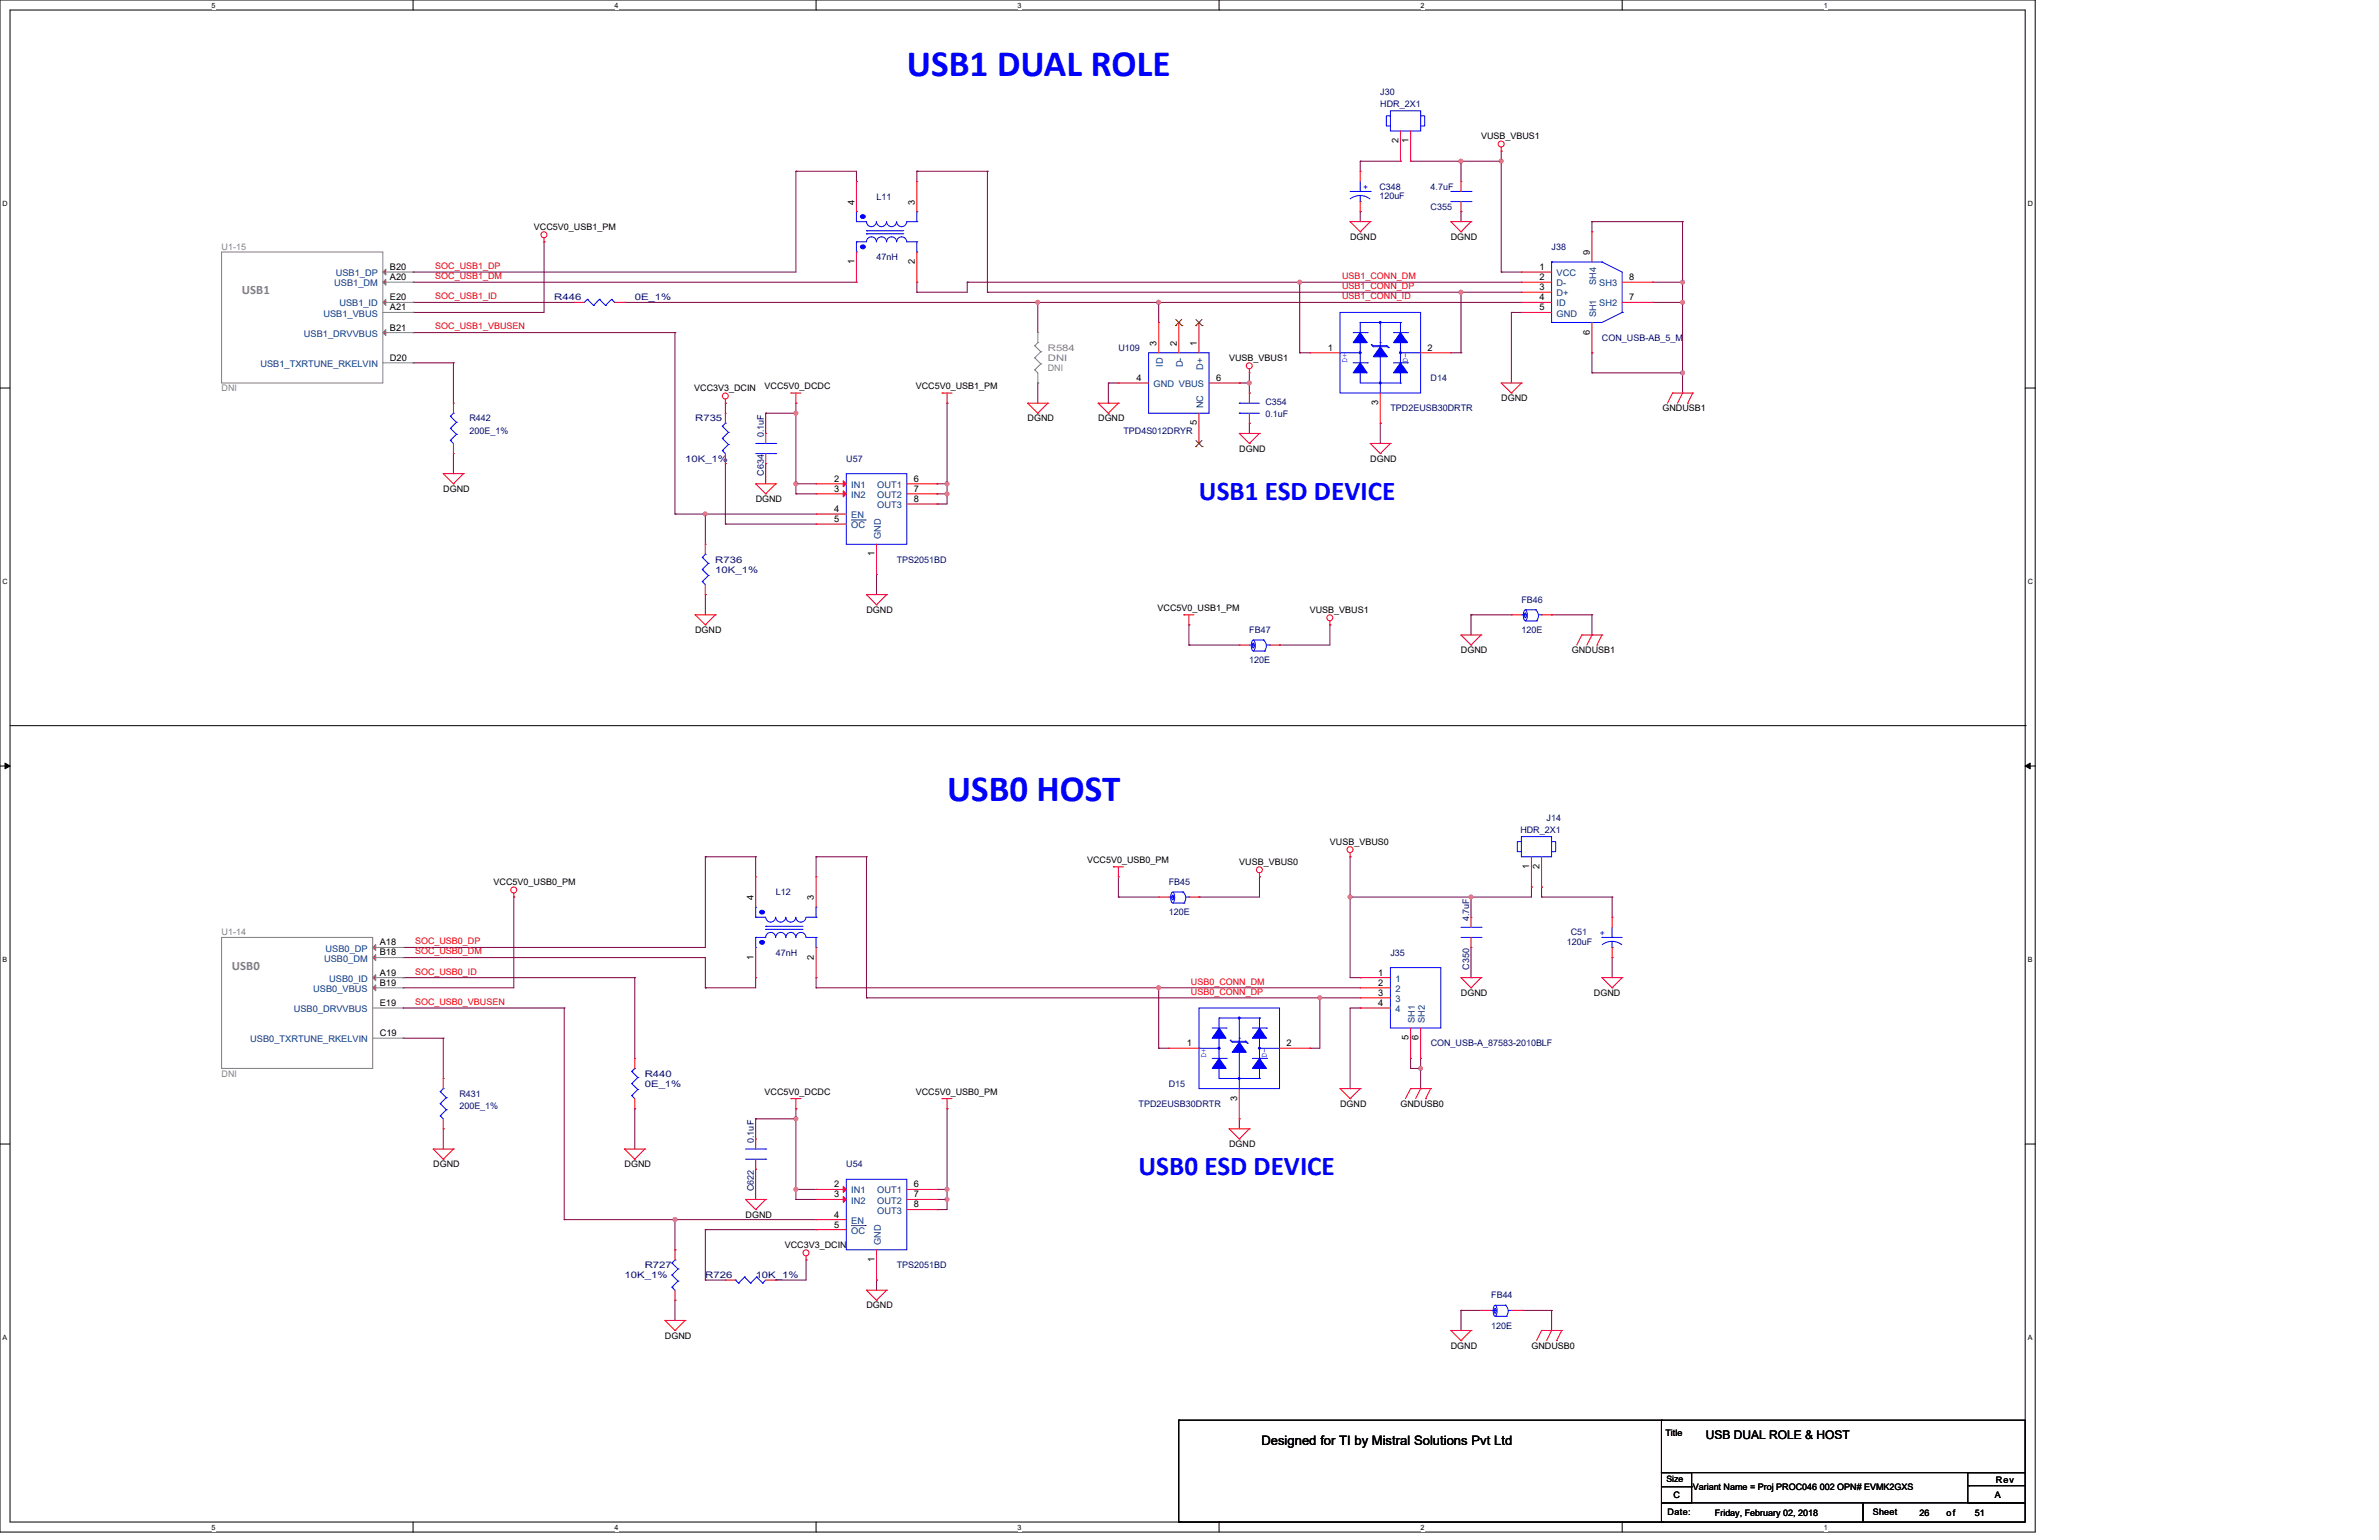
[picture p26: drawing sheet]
<svg xmlns="http://www.w3.org/2000/svg" width="432mm" height="279mm" viewBox="0 0 432 279" stroke-linecap="round" stroke-linejoin="round" font-family="sans-serif">
<defs><g id="words">
<text font-size="6.8" fill="#00f" x="164.6" y="13.7">USB1 DUAL ROLE</text>
<text font-size="6.7" fill="#00f" x="171.9" y="145.4">USB0 HOST</text>
<g font-size="4.9" fill="#00f">
<text x="217.6" y="90.6">USB1 ESD DEVICE</text>
<text x="206.7" y="213.2">USB0 ESD DEVICE</text>
</g>
<text font-size="2.4" x="229" y="262.2">Designed for TI by Mistral Solutions Pvt Ltd</text>
<g font-size="2.3" fill="#808080">
<text x="43.9" y="53.4">USB1</text>
<text x="42.1" y="175.9">USB0</text>
</g>
<text font-size="2.2" x="309.6" y="261.1">USB DUAL ROLE &amp; HOST</text>
<g font-size="1.7">
<text x="253.8" y="26" transform="rotate(-90 253.8 26)">2</text>
<text x="255.7" y="26" transform="rotate(-90 255.7 26)">1</text>
<text x="155.1" y="37.1" transform="rotate(-90 155.1 37.1)">4</text>
<text x="166" y="37.1" transform="rotate(-90 166 37.1)">3</text>
<text x="155.1" y="47.9" transform="rotate(-90 155.1 47.9)">1</text>
<text x="166" y="47.9" transform="rotate(-90 166 47.9)">2</text>
<text x="288.6" y="46.3" transform="rotate(-90 288.6 46.3)">9</text>
<text x="70.8" y="49">B20</text>
<text x="70.8" y="50.8">A20</text>
<text x="279.4" y="49">1</text>
<text x="279.4" y="52.6">3</text>
<text x="279.4" y="50.8">2</text>
<text x="295.7" y="50.8">8</text>
<text x="70.8" y="54.5">E20</text>
<text x="70.8" y="60">B21</text>
<text x="70.8" y="56.3">A21</text>
<text x="279.4" y="54.5">4</text>
<text x="279.4" y="56.3">5</text>
<text x="295.7" y="54.5">7</text>
<text x="70.8" y="65.4">D20</text>
<text x="209.9" y="62.7" transform="rotate(-90 209.9 62.7)">3</text>
<text x="213.6" y="62.7" transform="rotate(-90 213.6 62.7)">2</text>
<text x="217.2" y="62.7" transform="rotate(-90 217.2 62.7)">1</text>
<text x="241" y="63.6">1</text>
<text x="259.1" y="63.6">2</text>
<text x="288.6" y="60.7" transform="rotate(-90 288.6 60.7)">6</text>
<text x="206.3" y="69.1">4</text>
<text x="220.7" y="69.1">6</text>
<text x="217.2" y="77.2" transform="rotate(-90 217.2 77.2)">5</text>
<text x="250.1" y="73.5" transform="rotate(-90 250.1 73.5)">3</text>
<text x="151.4" y="87.4">2</text>
<text x="151.4" y="89.2">3</text>
<text x="165.9" y="87.4">6</text>
<text x="165.9" y="89.2">7</text>
<text x="151.4" y="92.9">4</text>
<text x="151.4" y="94.7">5</text>
<text x="165.9" y="91.1">8</text>
<text x="158.7" y="100.9" transform="rotate(-90 158.7 100.9)">1</text>
<text x="277.6" y="157.6" transform="rotate(-90 277.6 157.6)">1</text>
<text x="279.4" y="157.6" transform="rotate(-90 279.4 157.6)">2</text>
<text x="136.8" y="163.3" transform="rotate(-90 136.8 163.3)">4</text>
<text x="147.7" y="163.3" transform="rotate(-90 147.7 163.3)">3</text>
<text x="68.9" y="171.5">A18</text>
<text x="68.9" y="173.4">B18</text>
<text x="68.9" y="178.8">B19</text>
<text x="68.9" y="177">A19</text>
<text x="136.8" y="174.1" transform="rotate(-90 136.8 174.1)">1</text>
<text x="147.7" y="174.1" transform="rotate(-90 147.7 174.1)">2</text>
<text x="250.2" y="177">1</text>
<text x="250.2" y="178.8">2</text>
<text x="68.9" y="182.5">E19</text>
<text x="250.2" y="180.7">3</text>
<text x="250.2" y="182.5">4</text>
<text x="68.9" y="188">C19</text>
<text x="215.4" y="189.8">1</text>
<text x="233.5" y="189.8">2</text>
<text x="255.7" y="188.7" transform="rotate(-90 255.7 188.7)">5</text>
<text x="257.5" y="188.7" transform="rotate(-90 257.5 188.7)">6</text>
<text x="224.6" y="199.7" transform="rotate(-90 224.6 199.7)">3</text>
<text x="151.4" y="215.4">2</text>
<text x="165.9" y="215.4">6</text>
<text x="151.4" y="217.2">3</text>
<text x="151.4" y="220.9">4</text>
<text x="165.9" y="217.2">7</text>
<text x="165.9" y="219.1">8</text>
<text x="151.4" y="222.7">5</text>
<text x="158.7" y="229" transform="rotate(-90 158.7 229)">1</text>
</g>
<g font-size="1.7" fill="#004080">
<text x="60.7" y="51.9">USB1_DM</text>
<text x="60.9" y="50.1">USB1_DP</text>
<text x="282.5" y="50.1">VCC</text>
<text x="282.5" y="53.8">D+</text>
<text x="282.5" y="51.9">D-</text>
<text x="289.7" y="51.7" transform="rotate(-90 289.7 51.7)">SH4</text>
<text x="290.3" y="51.9">SH3</text>
<text x="58.7" y="57.4">USB1_VBUS</text>
<text x="61.6" y="55.6">USB1_ID</text>
<text x="282.5" y="55.6">ID</text>
<text x="282.5" y="57.4">GND</text>
<text x="289.7" y="57.6" transform="rotate(-90 289.7 57.6)">SH1</text>
<text x="290.3" y="55.6">SH2</text>
<text x="55.2" y="61.1">USB1_DRVVBUS</text>
<text x="47.3" y="66.6">USB1_TXRTUNE_RKELVIN</text>
<text x="209.4" y="70.2">GND VBUS</text>
<text x="211.1" y="66.6" transform="rotate(-90 211.1 66.6)">ID</text>
<text x="214.7" y="66.7" transform="rotate(-90 214.7 66.7)">D-</text>
<text x="218.4" y="67.1" transform="rotate(-90 218.4 67.1)">D+</text>
<text x="218.4" y="74.1" transform="rotate(-90 218.4 74.1)">NC</text>
<text x="154.5" y="88.5">IN1</text>
<text x="159.2" y="88.5">OUT1</text>
<text x="154.5" y="90.3">IN2</text>
<text x="154.5" y="94">EN</text>
<text x="154.5" y="95.8">OC</text>
<text x="159.2" y="90.3">OUT2</text>
<text x="159.2" y="92.2">OUT3</text>
<text x="159.9" y="97.8" transform="rotate(-90 159.9 97.8)">GND</text>
<text x="59.1" y="172.6">USB0_DP</text>
<text x="56.9" y="180">USB0_VBUS</text>
<text x="58.8" y="174.5">USB0_DM</text>
<text x="59.8" y="178.1">USB0_ID</text>
<text x="253.3" y="178.1">1</text>
<text x="253.3" y="180">2</text>
<text x="53.3" y="183.6">USB0_DRVVBUS</text>
<text x="253.3" y="181.8">3</text>
<text x="253.3" y="183.6">4</text>
<text x="256.8" y="185.6" transform="rotate(-90 256.8 185.6)">SH1</text>
<text x="258.6" y="185.6" transform="rotate(-90 258.6 185.6)">SH2</text>
<text x="45.4" y="189.1">USB0_TXRTUNE_RKELVIN</text>
<text x="154.5" y="216.5">IN1</text>
<text x="154.5" y="218.4">IN2</text>
<text x="159.2" y="216.5">OUT1</text>
<text x="159.2" y="218.4">OUT2</text>
<text x="159.2" y="220.2">OUT3</text>
<text x="154.5" y="222">EN</text>
<text x="154.5" y="223.8">OC</text>
<text x="159.9" y="225.8" transform="rotate(-90 159.9 225.8)">GND</text>
</g>
<g font-size="1.6" fill="#000080">
<text x="250.5" y="17.2">J30</text>
<text x="250.5" y="19.4">HDR_2X1</text>
<text x="250.4" y="34.4">C348</text>
<text x="259.7" y="34.4">4.7uF</text>
<text x="159.1" y="36.2">L11</text>
<text x="250.4" y="36">120uF</text>
<text x="259.7" y="38.1">C355</text>
<text x="159.1" y="47.2">47nH</text>
<text x="281.6" y="45.4">J38</text>
<text x="100.6" y="54.5">R446</text>
<text x="115.2" y="54.5">0E_1%</text>
<text x="203" y="63.6">U109</text>
<text x="290.8" y="61.8">CON_USB-AB_5_M</text>
<text x="259.7" y="69.1">D14</text>
<text x="85.2" y="76.5">R442</text>
<text x="126.2" y="76.5">R735</text>
<text x="229.7" y="73.5">C354</text>
<text x="229.7" y="75.7">0.1uF</text>
<text x="252.4" y="74.6">TPD2EUSB30DRTR</text>
<text x="85.2" y="78.7">200E_1%</text>
<text x="124.4" y="83.8">10K_1%</text>
<text x="138.7" y="79.4" transform="rotate(-90 138.7 79.4)">0.1uF</text>
<text x="153.6" y="83.8">U57</text>
<text x="203.9" y="78.8">TPD4S012DRYR</text>
<text x="138.7" y="86.3" transform="rotate(-90 138.7 86.3)">C634</text>
<text x="129.8" y="102.1">R736</text>
<text x="129.8" y="103.9">10K_1%</text>
<text x="162.8" y="102.1">TPS2051BD</text>
<text x="276.1" y="109.4">FB46</text>
<text x="226.8" y="114.9">FB47</text>
<text x="276.1" y="114.9">120E</text>
<text x="226.8" y="120.4">120E</text>
<text x="280.7" y="148.9">J14</text>
<text x="276" y="151.1">HDR_2X1</text>
<text x="212.1" y="160.6">FB45</text>
<text x="140.8" y="162.4">L12</text>
<text x="212.1" y="166.1">120E</text>
<text x="266.7" y="167.2" transform="rotate(-90 266.7 167.2)">4.7uF</text>
<text x="140.8" y="173.4">47nH</text>
<text x="252.4" y="173.4">J35</text>
<text x="284.4" y="171.4">120uF</text>
<text x="285.1" y="169.7">C51</text>
<text x="266.7" y="175.9" transform="rotate(-90 266.7 175.9)">C350</text>
<text x="259.7" y="189.8">CON_USB-A_87583-2010BLF</text>
<text x="117" y="195.3">R440</text>
<text x="117" y="197.1">0E_1%</text>
<text x="212.1" y="197.1">D15</text>
<text x="83.4" y="199">R431</text>
<text x="83.4" y="201.2">200E_1%</text>
<text x="206.7" y="200.8">TPD2EUSB30DRTR</text>
<text x="136.8" y="207.4" transform="rotate(-90 136.8 207.4)">0.1uF</text>
<text x="153.6" y="211.8">U54</text>
<text x="136.8" y="216.2" transform="rotate(-90 136.8 216.2)">C622</text>
<text x="113.4" y="231.9">10K_1%</text>
<text x="117" y="230.1">R727</text>
<text x="128" y="231.9">R726</text>
<text x="137.2" y="231.9">10K_1%</text>
<text x="162.8" y="230.1">TPS2051BD</text>
<text x="270.7" y="235.6">FB44</text>
<text x="270.7" y="241">120E</text>
</g>
<g font-size="1.6">
<text x="268.8" y="25.3">VUSB_VBUS1</text>
<text x="96.9" y="41.7">VCC5V0_USB1_PM</text>
<text x="245" y="43.5">DGND</text>
<text x="263.3" y="43.5">DGND</text>
<text x="223.1" y="65.5">VUSB_VBUS1</text>
<text x="126" y="71">VCC3V3_DCIN</text>
<text x="138.8" y="70.6">VCC5V0_DCDC</text>
<text x="166.2" y="70.6">VCC5V0_USB1_PM</text>
<text x="186.5" y="76.5">DGND</text>
<text x="199.3" y="76.5">DGND</text>
<text x="272.5" y="72.8">DGND</text>
<text x="301.8" y="74.6">GNDUSB1</text>
<text x="224.9" y="81.9">DGND</text>
<text x="248.7" y="83.8">DGND</text>
<text x="80.5" y="89.3">DGND</text>
<text x="137.2" y="91.1">DGND</text>
<text x="157.3" y="111.2">DGND</text>
<text x="210.1" y="110.8">VCC5V0_USB1_PM</text>
<text x="237.7" y="111.2">VUSB_VBUS1</text>
<text x="126.2" y="114.9">DGND</text>
<text x="265.2" y="118.5">DGND</text>
<text x="285.3" y="118.5">GNDUSB1</text>
<text x="241.4" y="153.3">VUSB_VBUS0</text>
<text x="89.6" y="160.6">VCC5V0_USB0_PM</text>
<text x="197.3" y="156.5">VCC5V0_USB0_PM</text>
<text x="224.9" y="156.9">VUSB_VBUS0</text>
<text x="265.2" y="180.7">DGND</text>
<text x="289.3" y="180.7">DGND</text>
<text x="138.8" y="198.6">VCC5V0_DCDC</text>
<text x="166.2" y="198.6">VCC5V0_USB0_PM</text>
<text x="243.2" y="200.8">DGND</text>
<text x="254.2" y="200.8">GNDUSB0</text>
<text x="223.1" y="208.1">DGND</text>
<text x="78.6" y="211.8">DGND</text>
<text x="113.4" y="211.8">DGND</text>
<text x="135.3" y="220.9">DGND</text>
<text x="142.5" y="226.4">VCC3V3_DCIN</text>
<text x="157.3" y="237.4">DGND</text>
<text x="120.7" y="242.9">DGND</text>
<text x="263.3" y="244.7">DGND</text>
<text x="278" y="244.7">GNDUSB0</text>
<text x="302.3" y="260.6">Title</text>
<text x="302.5" y="269">Size</text>
<text x="362.3" y="269">Rev</text>
<text x="302.7" y="274.9">Date:</text>
<text x="303.8" y="271.8">C</text>
<text x="307.2" y="270.3">Variant Name = Proj PROC046 002 OPN# EVMK2GXS</text>
<text x="311.3" y="275.1">Friday, February 02, 2018</text>
<text x="340" y="274.9">Sheet</text>
<text x="348.4" y="275.1">26</text>
<text x="353.3" y="275.1">of</text>
<text x="358.4" y="275.1">51</text>
<text x="362.1" y="271.8">A</text>
</g>
<g font-size="1.6" fill="#00f">
<text x="247.4" y="34.5">+</text>
<text x="290.4" y="169.8">+</text>
</g>
<g font-size="1.6" fill="#808080">
<text x="40.2" y="45.4">U1-15</text>
<text x="190.2" y="63.6">R584</text>
<text x="190.2" y="65.5">DNI</text>
<text x="40.2" y="71">DNI</text>
<text x="190.2" y="67.3">DNI</text>
<text x="40.2" y="169.7">U1-14</text>
<text x="40.2" y="195.3">DNI</text>
</g>
<g font-size="1.6" fill="#f00">
<text x="79" y="48.8">SOC_USB1_DP</text>
<text x="79" y="50.6">SOC_USB1_DM</text>
<text x="243.6" y="50.6">USB1_CONN_DM</text>
<text x="243.6" y="52.5">USB1_CONN_DP</text>
<text x="79" y="59.8">SOC_USB1_VBUSEN</text>
<text x="79" y="54.3">SOC_USB1_ID</text>
<text x="243.6" y="54.3">USB1_CONN_ID</text>
<text x="75.3" y="171.3">SOC_USB0_DP</text>
<text x="75.3" y="173.2">SOC_USB0_DM</text>
<text x="75.3" y="176.8">SOC_USB0_ID</text>
<text x="216.2" y="178.6">USB0_CONN_DM</text>
<text x="75.3" y="182.3">SOC_USB0_VBUSEN</text>
<text x="216.2" y="180.5">USB0_CONN_DP</text>
</g>
<g font-size="1.5" fill="#00f">
<text x="244.5" y="65.8" transform="rotate(-90 244.5 65.8)">D+</text>
<text x="255.5" y="65.8" transform="rotate(-90 255.5 65.8)">D-</text>
<text x="218.9" y="192" transform="rotate(-90 218.9 192)">D+</text>
<text x="229.9" y="192" transform="rotate(-90 229.9 192)">D-</text>
</g>
<g font-size="1.3">
<text x="38.4" y="1.4">5</text>
<text x="111.5" y="1.4">4</text>
<text x="184.7" y="1.4">3</text>
<text x="257.9" y="1.4">2</text>
<text x="331" y="1.4">1</text>
<text x=".5" y="37.3">D</text>
<text x="368" y="37.3">D</text>
<text x=".5" y="105.9">C</text>
<text x="368" y="105.9">C</text>
<text x=".5" y="174.5">B</text>
<text x="368" y="174.5">B</text>
<text x=".5" y="243">A</text>
<text x="368" y="243">A</text>
<text x="38.4" y="277.5">5</text>
<text x="111.5" y="277.5">4</text>
<text x="184.7" y="277.5">3</text>
<text x="257.9" y="277.5">2</text>
<text x="331" y="277.5">1</text>
</g>
</g></defs>
<path d="M0 0h369.4v278h-369.4zM1.8 1.8h365.8v274.3h-365.8z" fill="none" stroke="#000" stroke-width=".18"/>
<g fill="#fff">
<path d="M38.4 .2h.7v1.5h-.7z"/>
<path d="M38.4 276.3h.7v1.5h-.7z"/>
</g>
<path d="M75 0v1.8M75 276.1v1.9" fill="none" stroke="#000" stroke-width=".18"/>
<g fill="#fff">
<path d="M111.5 .2h.8v1.5h-.8z"/>
<path d="M111.5 276.3h.8v1.5h-.8z"/>
</g>
<path d="M148.1 0v1.8M148.1 276.1v1.9" fill="none" stroke="#000" stroke-width=".18"/>
<g fill="#fff">
<path d="M184.7 .2h.7v1.5h-.7z"/>
<path d="M184.7 276.3h.7v1.5h-.7z"/>
</g>
<path d="M221.3 0v1.8M221.3 276.1v1.9" fill="none" stroke="#000" stroke-width=".18"/>
<g fill="#fff">
<path d="M257.9 .2h.7v1.5h-.7z"/>
<path d="M257.9 276.3h.7v1.5h-.7z"/>
</g>
<path d="M294.4 0v1.8M294.4 276.1v1.9" fill="none" stroke="#000" stroke-width=".18"/>
<g fill="#fff">
<path d="M331 .2h.7v1.5h-.7z"/>
<path d="M331 276.3h.7v1.5h-.7z"/>
<path d="M.5 36.1h.9v1.5h-.9z"/>
<path d="M368 36.1h1v1.5h-1z"/>
<path d="M.5 104.7h.9v1.5h-.9z"/>
<path d="M368 104.7h1v1.5h-1z"/>
</g>
<path d="M0 70.4h1.8M367.6 70.4h1.8" fill="none" stroke="#000" stroke-width=".18"/>
<g fill="#fff">
<path d="M.5 173.3h.8v1.4h-.8z"/>
<path d="M368 173.3h.9v1.4h-.9z"/>
</g>
<path d="M0 139h1.8M.9 138.5l.9 .5-.9 .5zM367.6 139l.9-.5v1zM367.6 139h1.8" fill="none" stroke="#000" stroke-width=".18"/>
<path d="M.9 138.5l.9 .5-.9 .5zM367.6 139l.9-.5v1z" fill="#000"/>
<g fill="#fff">
<path d="M.5 241.9h.8v1.4h-.8z"/>
<path d="M368 241.9h.9v1.4h-.9z"/>
</g>
<path d="M1.8 131.7h365.8M367.6 131.7h.1M0 207.6h1.8M367.6 207.6h1.8" fill="none" stroke="#000" stroke-width=".18"/>
<path d="M299.9 51.2h.1M299.9 54.9h.1M299.9 51.2h5.5M299.9 54.9h5.5M288.9 64h.1M288.9 64v3.6M305.4 67.6h.1M305.4 67.6v3.7" fill="none" stroke="#800040" stroke-width=".18"/>
<circle cx="305.4" cy="67.6" r=".36" fill="#f0f"/>
<circle cx="305.4" cy="67.6" r=".36" fill="none" stroke="#f0f" stroke-width=".18"/>
<path d="M305.4 51.2h.1M305.4 51.2v3.7" fill="none" stroke="#800040" stroke-width=".18"/>
<circle cx="305.4" cy="54.8" r=".36" fill="#f0f"/>
<circle cx="305.4" cy="54.8" r=".36" fill="none" stroke="#f0f" stroke-width=".18"/>
<circle cx="305.4" cy="51.2" r=".36" fill="#f0f"/>
<circle cx="305.4" cy="51.2" r=".36" fill="none" stroke="#f0f" stroke-width=".18"/>
<path d="M272.5 29.3h.1M272.5 29.3v20.1M272.5 49.4h.1M272.5 49.4h3.6M274.3 56.7h.1M274.3 56.7h1.8M274.3 56.7v12.8M288.9 40.2h.1M288.9 40.2h16.5M288.9 40.2v1.9M305.4 40.2h.1M305.4 40.2v11" fill="none" stroke="#800040" stroke-width=".18"/>
<circle cx="272.5" cy="29.2" r=".35" fill="#f0f"/>
<circle cx="272.5" cy="29.2" r=".35" fill="none" stroke="#f0f" stroke-width=".18"/>
<path d="M210.3 54.9h.1M210.3 54.9h65.8M288.9 67.6h.1M288.9 67.6h16.5M267 111.5h.1M267 111.5v3.7M267 111.5h7.3M288.9 111.5h.1M288.9 111.5v3.7" fill="none" stroke="#800040" stroke-width=".18"/>
<circle cx="210.3" cy="54.8" r=".36" fill="#f0f"/>
<circle cx="210.3" cy="54.8" r=".36" fill="none" stroke="#f0f" stroke-width=".18"/>
<path d="M144.5 89.6h.1M144.5 87.8h.1M144.5 89.6h3.6M144.5 87.8v1.8" fill="none" stroke="#800040" stroke-width=".18"/>
<circle cx="144.4" cy="87.8" r=".35" fill="#f0f"/>
<circle cx="144.4" cy="87.8" r=".35" fill="none" stroke="#f0f" stroke-width=".18"/>
<path d="M144.5 75h.1M144.5 75v12.8M144.5 87.8h.1M144.5 87.8h3.6M170.1 91.4h.1M170.1 87.8h.1M170.1 89.6h.1M170.1 87.8h1.8M170.1 89.6h1.8M171.9 89.6h.1M171.9 87.8h.1M171.9 87.8v3.6h-1.8" fill="none" stroke="#800040" stroke-width=".18"/>
<circle cx="171.9" cy="89.6" r=".35" fill="#f0f"/>
<circle cx="171.9" cy="89.6" r=".35" fill="none" stroke="#f0f" stroke-width=".18"/>
<circle cx="171.9" cy="87.8" r=".35" fill="#f0f"/>
<circle cx="171.9" cy="87.8" r=".35" fill="none" stroke="#f0f" stroke-width=".18"/>
<path d="M305.4 54.9h.1M305.4 54.9v12.7M171.9 73.2h.1M171.9 73.2v14.6M128 93.3h.1M128 93.3h20.1" fill="none" stroke="#800040" stroke-width=".18"/>
<circle cx="128" cy="93.2" r=".36" fill="#f0f"/>
<circle cx="128" cy="93.2" r=".36" fill="none" stroke="#f0f" stroke-width=".18"/>
<path d="M188.4 54.9h.1M188.4 54.9v5.4M188.4 69.5h.1M188.4 69.5v3.7M128 93.3h.1M128 93.3v5.4M128 107.9h.1M128 107.9v3.6M245 162.8h.1M245 162.8v14.6" fill="none" stroke="#800040" stroke-width=".18"/>
<circle cx="245" cy="162.7" r=".35" fill="#f0f"/>
<circle cx="245" cy="162.7" r=".35" fill="none" stroke="#f0f" stroke-width=".18"/>
<path d="M144.5 217.6h.1M144.5 215.8h.1M144.5 203h.1M144.5 217.6h3.6M144.5 203v14.6M144.5 215.8h3.6" fill="none" stroke="#800040" stroke-width=".18"/>
<circle cx="144.4" cy="215.8" r=".35" fill="#f0f"/>
<circle cx="144.4" cy="215.8" r=".35" fill="none" stroke="#f0f" stroke-width=".18"/>
<circle cx="144.4" cy="203" r=".35" fill="#f0f"/>
<circle cx="144.4" cy="203" r=".35" fill="none" stroke="#f0f" stroke-width=".18"/>
<path d="M170.1 219.5h.1M171.9 217.6h.1M171.9 217.6v1.9h-1.8" fill="none" stroke="#800040" stroke-width=".18"/>
<circle cx="171.9" cy="217.6" r=".35" fill="#f0f"/>
<circle cx="171.9" cy="217.6" r=".35" fill="none" stroke="#f0f" stroke-width=".18"/>
<path d="M170.1 215.8h.1M170.1 217.6h.1M170.1 215.8h1.8M171.9 215.8h.1M171.9 201.2h.1M171.9 201.2v16.4h-1.8" fill="none" stroke="#800040" stroke-width=".18"/>
<circle cx="171.9" cy="215.8" r=".35" fill="#f0f"/>
<circle cx="171.9" cy="215.8" r=".35" fill="none" stroke="#f0f" stroke-width=".18"/>
<path d="M122.5 221.3h.1M122.5 221.3h25.6" fill="none" stroke="#800040" stroke-width=".18"/>
<circle cx="122.5" cy="221.3" r=".36" fill="#f0f"/>
<circle cx="122.5" cy="221.3" r=".36" fill="none" stroke="#f0f" stroke-width=".18"/>
<path d="M265.2 29.3h.1M265.2 29.3h7.3M267 162.8h.1M267 162.8h11M102.4 221.3h.1M102.4 221.3h20.1v5.5M122.5 226.8h.1M122.5 235.9h.1M122.5 235.9v3.7" fill="none" stroke="#800040" stroke-width=".18"/>
<circle cx="265.2" cy="29.2" r=".36" fill="#f0f"/>
<circle cx="265.2" cy="29.2" r=".36" fill="none" stroke="#f0f" stroke-width=".18"/>
<path d="M272.5 27.4h.1M272.5 27.4v1.9M139 75h.1M139 75h5.5M115.2 201.2h.1M115.2 201.2v7.3M137.2 203h.1M137.2 212.1h.1M137.2 203v3.7M137.2 212.1v5.5M144.5 201.2h.1M144.5 201.2v1.8h-7.3" fill="none" stroke="#800040" stroke-width=".18"/>
<circle cx="144.4" cy="75" r=".35" fill="#f0f"/>
<circle cx="144.4" cy="75" r=".35" fill="none" stroke="#f0f" stroke-width=".18"/>
<g fill="none" stroke="#800040" stroke-width=".18">
<path d="M265.2 29.3h.1M265.2 38.4h.1M265.2 29.3v3.6M265.2 38.4v1.8M75 49.4h.1M75 51.2h.1M75 49.4h69.5M75 51.2h80.4M113.4 54.9h.1M113.4 54.9h75M131.7 73.2h.1M131.7 73.2v1.8"/>
<path d="M139 75h.1M139 75v3.6M144.5 73.2h.1M144.5 73.2v1.8M122.5 93.3h.1M122.5 93.3h5.5M131.7 84.1h.1M131.7 95.1h.1M131.7 84.1v11M131.7 95.1h16.4M139 84.1h.1M139 84.1v3.7"/>
<path d="M159.1 104.2h.1M159.1 104.2v3.7M267 162.8h.1M267 177.4h.1M267 162.8v3.6M267 171.9v5.5M128 223.1h.1M128 223.1h20.1M159.1 232.2h.1M159.1 232.2v1.9M265.2 237.7h.1M265.2 237.7v3.7"/>
<path d="M265.2 237.7h3.6M276.1 237.7h.1M276.1 237.7h5.5M281.6 237.7h.1M281.6 237.7v3.7"/>
</g>
<circle cx="188.3" cy="54.8" r=".36" fill="#f0f"/>
<circle cx="188.3" cy="54.8" r=".36" fill="none" stroke="#f0f" stroke-width=".18"/>
<g fill="none" stroke="#800040" stroke-width=".18">
<path d="M144.5 31.1h.1M144.5 31.1v18.3M144.5 31.1h10.9v1.8M155.4 32.9h.1M166.4 31.1h.1M166.4 31.1h12.8M166.4 31.1v1.8M179.2 31.1h.1M179.2 31.1v21.9M246.9 29.3h.1M246.9 38.4h.1M246.9 29.3v1.8"/>
<path d="M246.9 38.4v1.8M246.9 29.3h7.3M254.2 29.3h.1M256 29.3h.1M256 29.3h9.2M75 54.9h.1M75 56.7h.1M75 54.9h29.2M98.7 43.9h.1M98.7 43.9v12.8h-23.7M166.4 53h.1M166.4 51.2h.1"/>
<path d="M166.4 51.2v1.8M175.6 51.2h.1M175.6 51.2v1.8h-9.2M188.4 54.9h.1M188.4 54.9h21.9M210.3 54.9h.1M210.3 54.9v3.6M235.9 51.2h.1M235.9 51.2h40.2M265.2 53h.1M265.2 53h10.9M75 60.3h.1"/>
<path d="M75 65.8h.1M75 60.3h47.5M75 65.8h7.3M82.3 65.8h.1M82.3 65.8v7.4M122.5 60.3h.1M122.5 60.3v33M201.2 69.5h.1M201.2 73.2h.1M201.2 69.5h1.8M201.2 69.5v3.7M224.9 69.5h.1"/>
<path d="M224.9 69.5h1.9M226.8 76.8h.1M226.8 69.5h.1M226.8 71.3h.1M226.8 67.6v3.7M226.8 76.8v1.8M235.9 64h.1M235.9 64h1.8M250.5 76.8h.1M250.5 76.8v3.7M263.3 64h1.9M265.2 64h.1"/>
<path d="M82.3 85.9h.1M82.3 82.3v3.6M215.8 113.4h.1M215.8 117h.1M215.8 113.4v3.6M215.8 117h9.1M232.2 117h.1M241.4 113.4h.1M241.4 113.4v3.6h-9.2M281.6 111.5h.1M281.6 111.5h7.3M128 155.4h.1"/>
<path d="M128 155.4v16.5h-54.8M128 155.4h9.2M137.2 155.4h.1M137.2 155.4v3.7M148.1 155.4h.1M148.1 155.4h9.2M148.1 155.4v3.7M203 159.1h.1M203 159.1v3.7M228.6 159.1h.1M228.6 159.1v3.7h-11M73.2 171.9h.1"/>
<path d="M73.2 173.7h.1M73.2 177.4h.1M73.2 179.2h.1M73.2 173.7h54.8v5.5M73.2 177.4h42M93.3 162.8h.1M93.3 162.8v16.4h-20.1M115.2 177.4h.1M115.2 177.4v14.6M128 179.2h.1M137.2 177.4h.1M137.2 177.4v1.8h-9.2"/>
<path d="M203 162.8h.1M203 162.8h7.3M210.3 179.2h.1M210.3 179.2h36.6M217.6 162.8h.1M278 160.9h.1M278 160.9v1.9M279.8 162.8h.1M279.8 160.9h.1M279.8 162.8h12.8M279.8 160.9v1.9M292.6 162.8h.1"/>
<path d="M292.6 173.7h.1M292.6 162.8v3.6M292.6 173.7v3.7M73.2 182.9h.1M73.2 188.4h.1M73.2 182.9h29.2M73.2 188.4h7.3M80.5 188.4h.1M80.5 188.4v7.3M80.5 204.8h.1M80.5 204.8v3.7M128 223.1h.1"/>
<path d="M128 232.2h.1M128 223.1v9.1M128 232.2h3.7M140.8 232.2h.1M146.3 228.6h.1M146.3 228.6v3.6h-5.5"/>
</g>
<circle cx="226.7" cy="69.5" r=".35" fill="#f0f"/>
<circle cx="226.7" cy="69.5" r=".35" fill="none" stroke="#f0f" stroke-width=".18"/>
<g fill="none" stroke="#800040" stroke-width=".18">
<path d="M157.3 155.4h.1M157.3 155.4v25.6M148.1 177.4h.1M148.1 177.4v1.8M245 177.4h1.9M246.9 177.4h.1M102.4 182.9h.1M102.4 182.9v38.4M210.3 190.2h.1M210.3 190.2h1.8M237.7 190.2h.1M237.7 190.2h1.9"/>
<path d="M239.6 181h.1M239.6 181h7.3M245 197.5h.1M246.9 182.9h.1M246.9 182.9h-1.9v14.6M257.9 193.8h.1M257.9 192v1.8M224.9 203h.1M224.9 203v1.8"/>
</g>
<circle cx="257.8" cy="193.8" r=".35" fill="#f0f"/>
<circle cx="257.8" cy="193.8" r=".35" fill="none" stroke="#f0f" stroke-width=".18"/>
<path d="M245 162.8h.1M245 162.8h22M256 193.8h.1M256 192v1.8M256 193.8h1.9M257.9 193.8h.1M257.9 197.5h.1M257.9 193.8v3.7" fill="none" stroke="#800040" stroke-width=".18"/>
<circle cx="267" cy="162.7" r=".35" fill="#f0f"/>
<circle cx="267" cy="162.7" r=".35" fill="none" stroke="#f0f" stroke-width=".18"/>
<path d="M175.6 51.2h.1M175.6 51.2h60.3M235.9 51.2h.1M235.9 51.2v12.8M245 155.4h.1M245 155.4v7.4" fill="none" stroke="#800040" stroke-width=".18"/>
<circle cx="235.9" cy="51.2" r=".35" fill="#f0f"/>
<circle cx="235.9" cy="51.2" r=".35" fill="none" stroke="#f0f" stroke-width=".18"/>
<path d="M179.2 53h.1M179.2 53h86M265.2 53h.1M265.2 53v11" fill="none" stroke="#800040" stroke-width=".18"/>
<circle cx="265.2" cy="53" r=".36" fill="#f0f"/>
<circle cx="265.2" cy="53" r=".36" fill="none" stroke="#f0f" stroke-width=".18"/>
<path d="M148.1 179.2h.1M148.1 179.2h62.2M210.3 179.2h.1M210.3 179.2v11" fill="none" stroke="#800040" stroke-width=".18"/>
<circle cx="210.3" cy="179.2" r=".36" fill="#f0f"/>
<circle cx="210.3" cy="179.2" r=".36" fill="none" stroke="#f0f" stroke-width=".18"/>
<path d="M157.3 181h.1M157.3 181h82.3M239.6 181h.1M239.6 181v9.2" fill="none" stroke="#800040" stroke-width=".18"/>
<circle cx="239.6" cy="181" r=".35" fill="#f0f"/>
<circle cx="239.6" cy="181" r=".35" fill="none" stroke="#f0f" stroke-width=".18"/>
<g fill="none" stroke="#f00" stroke-width=".18">
<path d="M272.5 27.4h.1M272.5 26.7v.7M98.7 43.9h.1M98.7 43.2v.7M245 40.2h.1M245 40.2h3.7M245 40.2l1.9 1.9M246.9 42.1h.1M248.7 40.2h.1M248.7 40.2l-1.8 1.9M263.3 40.2h.1M263.3 40.2h3.7"/>
<path d="M263.3 40.2l1.9 1.9M265.2 42.1h.1M267 40.2h.1M267 40.2l-1.8 1.9M131.7 73.2h.1M131.7 72.4v.8M143.6 71.3h.1M143.6 71.3h1.8M144.5 73.2h.1M144.5 71.3v1.9M171 71.3h.1M171 71.3h1.8"/>
<path d="M171.9 73.2h.1M171.9 71.3v1.9M186.5 73.2h.1M186.5 73.2h3.7M186.5 73.2l1.9 1.8M188.4 75h.1M190.2 73.2h.1M190.2 73.2l-1.8 1.8M199.3 73.2h.1M199.3 73.2h3.7M199.3 73.2l1.9 1.8M201.2 75h.1"/>
<path d="M203 73.2h.1M203 73.2l-1.8 1.8M224.9 78.6h.1M224.9 78.6h3.7M224.9 78.6l1.9 1.9M226.8 67.6h.1M226.8 66.9v.7M228.6 78.6h.1M228.6 78.6l-1.8 1.9M272.5 69.5h.1M272.5 69.5h3.6M272.5 69.5l1.8 1.8"/>
<path d="M274.3 71.3h.1M276.1 69.5h.1M276.1 69.5l-1.8 1.8M303.6 71.3h.1M303.6 71.3l-.9 1.9M303.6 71.3h3.6M305.4 71.3h.1M305.4 71.3l-.9 1.9M306.3 73.2h.1M307.2 71.3h.1M307.2 71.3l-.9 1.9M80.5 85.9h.1"/>
<path d="M80.5 85.9h3.6M80.5 85.9l1.8 1.9M82.3 87.8h.1M84.1 85.9h.1M84.1 85.9l-1.8 1.9M137.2 87.8h.1M137.2 87.8h3.6M137.2 87.8l1.8 1.8M139 89.6h.1M140.8 87.8h.1M140.8 87.8l-1.8 1.8M226.8 80.5h.1"/>
<path d="M248.7 80.5h.1M248.7 80.5h3.7M248.7 80.5l1.8 1.8M250.5 82.3h.1M252.4 80.5h.1M252.4 80.5l-1.9 1.8M126.2 111.5h.1M126.2 111.5h3.6M126.2 111.5l1.8 1.9M128 113.4h.1M129.8 111.5h.1M129.8 111.5l-1.8 1.9"/>
<path d="M157.3 107.9h.1M157.3 107.9h3.6M157.3 107.9l1.8 1.8M159.1 109.7h.1M160.9 107.9h.1M160.9 107.9l-1.8 1.8M214.9 111.5h.1M214.9 111.5h1.8M215.8 113.4h.1M215.8 111.5v1.9M241.4 113.4h.1M241.4 112.6v.8"/>
<path d="M265.2 115.2h.1M265.2 115.2h3.6M265.2 115.2l1.8 1.8M267 117h.1M268.8 115.2h.1M268.8 115.2l-1.8 1.8M287.1 115.2h.1M287.1 115.2h3.7M287.1 115.2l-.9 1.8M288.9 115.2h.1M288.9 115.2l-.9 1.8M289.9 117h.1"/>
<path d="M290.8 115.2h.1M290.8 115.2l-.9 1.8M202.1 157.3h.1M202.1 157.3h1.8M203 159.1h.1M203 157.3v1.8M228.6 159.1h.1M228.6 158.4v.7M245 155.4h.1M245 154.7v.7M93.3 162.8h.1M93.3 162v.8"/>
<path d="M265.2 177.4h.1M265.2 177.4h3.6M265.2 177.4l1.8 1.8M267 179.2h.1M268.8 177.4h.1M268.8 177.4l-1.8 1.8M290.8 177.4h.1M290.8 177.4h3.6M290.8 177.4l1.8 1.8M292.6 179.2h.1M294.4 177.4h.1M294.4 177.4l-1.8 1.8"/>
<path d="M143.6 199.3h.1M143.6 199.3h1.8M144.5 199.3v1.9M171 199.3h.1M171 199.3h1.8M171.9 199.3v1.9M243.2 197.5h.1M243.2 197.5h3.7M243.2 197.5l1.8 1.8M245 199.3h.1M246.9 197.5h.1M246.9 197.5l-1.9 1.8"/>
<path d="M256 197.5h.1M256 197.5l-.9 1.8M256 197.5h3.7M257.9 197.5h.1M257.9 197.5l-1 1.8M258.8 199.3h.1M259.7 197.5h.1M259.7 197.5l-.9 1.8M78.6 208.5h.1M78.6 208.5h3.7M78.6 208.5l1.9 1.8M80.5 210.3h.1"/>
<path d="M82.3 208.5h.1M82.3 208.5l-1.8 1.8M113.4 208.5h.1M113.4 208.5h3.6M113.4 208.5l1.8 1.8M115.2 210.3h.1M117 208.5h.1M117 208.5l-1.8 1.8M135.3 217.6h.1M135.3 217.6h3.7M135.3 217.6l1.9 1.9M137.2 219.5h.1"/>
<path d="M139 217.6h.1M139 217.6l-1.8 1.9M144.5 201.2h.1M171.9 201.2h.1M223.1 204.8h.1M223.1 204.8h3.7M223.1 204.8l1.8 1.9M224.9 206.7h.1M226.8 204.8h.1M226.8 204.8l-1.9 1.9M120.7 239.6h.1M120.7 239.6h3.7"/>
<path d="M120.7 239.6l1.8 1.8M124.4 239.6h.1M124.4 239.6l-1.9 1.8M146.3 228.6h.1M146.3 227.9v.7M157.3 234.1h.1M157.3 234.1h3.6M157.3 234.1l1.8 1.8M159.1 235.9h.1M160.9 234.1h.1M160.9 234.1l-1.8 1.8M122.5 241.4h.1"/>
<path d="M263.3 241.4h.1M263.3 241.4h3.7M263.3 241.4l1.9 1.8M265.2 243.2h.1M267 241.4h.1M267 241.4l-1.8 1.8M279.8 241.4h.1M279.8 241.4h3.7M279.8 241.4l-.9 1.8M281.6 241.4h.1M281.6 241.4l-.9 1.8M282.5 243.2h.1"/>
<path d="M283.5 241.4h.1M283.5 241.4l-1 1.8"/>
<circle cx="272.5" cy="26.1" r=".54"/>
<circle cx="98.7" cy="42.6" r=".54"/>
<circle cx="131.6" cy="71.8" r=".54"/>
<circle cx="226.7" cy="66.4" r=".54"/>
<circle cx="241.4" cy="112.1" r=".54"/>
<circle cx="228.6" cy="157.8" r=".54"/>
<circle cx="245" cy="154.1" r=".54"/>
<circle cx="93.2" cy="161.5" r=".54"/>
<circle cx="146.3" cy="227.3" r=".54"/>
</g>
<g fill="none" stroke="#000" stroke-width=".18">
<path d="M214 257.7h.1M214 257.7h87.8M214 257.7v18.4M301.6 257.7h66v9.5h-66zM214 276.1h.1M214.1 276.1h.1M214.1 276.1h87.8M301.6 267.2h5.4v5.5h-5.4zM301.6 272.7h36.5v3.4h-36.5zM301.6 269.7h5.4M307 269.7h.1M338.1 272.7h29.5v3.4h-29.5z"/>
<path d="M357.2 267.2h10.4v5.5h-10.4zM357.3 269.6h.1M357.3 269.6h10.3"/>
</g>
<path d="M40.2 45.7h29.3v23.8h-29.3zM69.5 65.8h5.5M75 65.8h.1" fill="none" stroke="#808080" stroke-width=".18"/>
<path d="M70 54.3v1.1l-.5-.5z" fill="#f00"/>
<path d="M69.5 54.9h5.5M70 54.3v1.1l-.5-.5zM75 54.9h.1" fill="none" stroke="#808080" stroke-width=".18"/>
<path d="M70 59.8v1.1l-.5-.6z" fill="#f00"/>
<path d="M69.5 56.7h5.5M70 59.8v1.1l-.5-.6zM75 56.7h.1M69.5 60.3h5.5M75 60.3h.1" fill="none" stroke="#808080" stroke-width=".18"/>
<path d="M69.5 49.4l.5-.6v1.1z" fill="#f00"/>
<path d="M69.5 49.4l.5-.6v1.1zM69.5 49.4h5.5M75 49.4h.1" fill="none" stroke="#808080" stroke-width=".18"/>
<path d="M69.5 51.2l.5-.5v1.1z" fill="#f00"/>
<path d="M69.5 51.2l.5-.5v1.1zM69.5 51.2h5.5M75 51.2h.1" fill="none" stroke="#808080" stroke-width=".18"/>
<g fill="none" stroke="#00f" stroke-width=".18">
<path d="M245 34.7h3.7M246.9 36.6h.1M246.9 34.7h.1M246.9 35.5l1.1 .2 .6 .4M246.9 35.5l-.8 .1-1 .5M246.9 32.9v1.8M246.9 35.5v1.1M248.7 34.7h.1M263.3 34.7h3.7M263.3 36.6h3.7M267 34.7h.1M267 36.6h.1"/>
<path d="M153.6 85.9h11v12.8h-11z"/>
</g>
<path d="M246.9 31.1h.1M246.9 38.4h.1M246.9 31.1v1.8M246.9 36.6v1.8M265.2 32.9h.1M265.2 38.4h.1M265.2 32.9v1.8M265.2 36.6v1.8M159.1 98.7v5.5M159.1 104.2h.1" fill="none" stroke="#f00" stroke-width=".18"/>
<path d="M153.1 87.2l.5 .6-.5 .5z" fill="#f00"/>
<path d="M148.1 87.8h.1M148.1 87.8h5.5M153.1 87.2l.5 .6-.5 .5z" fill="none" stroke="#f00" stroke-width=".18"/>
<path d="M153.1 89l.5 .6-.5 .5z" fill="#f00"/>
<g fill="none" stroke="#f00" stroke-width=".18">
<path d="M131.7 75h.1M131.7 75v1.8M139 78.6h.1M139 78.6v1.9M226.8 76.8h.1M226.8 71.3h.1M226.8 71.3v1.9M226.8 75v1.8M131.7 84.1h.1M131.7 82.3v1.8M139 84.1h.1M139 82.3v1.8"/>
<path d="M148.1 89.6h.1M148.1 93.3h.1M148.1 95.1h.1M148.1 89.6h5.5M148.1 93.3h5.5M148.1 95.1h5.5M153.1 89l.5 .6-.5 .5zM164.6 89.6h5.5M164.6 87.8h5.5M164.6 91.4h5.5M170.1 87.8h.1M170.1 89.6h.1"/>
<path d="M170.1 91.4h.1M159.1 232.2h.1M159.1 226.8v5.4"/>
</g>
<path d="M154.5 94.3h2.5M157 94.3h.1" fill="none" stroke="#004080" stroke-width=".18"/>
<g fill="none" stroke="#00f" stroke-width=".18">
<path d="M131.1 79.5h.1M131.1 77.3h.1M131.1 79.5l1.1 1.1M131.1 77.3l1.1 1.1M131.7 76.8h.1M131.7 76.8l-.6 .5M132.2 78.4h.1M132.2 78.4l-1.1 1.1M224.9 75h.1M224.9 73.2h.1M224.9 75h3.7M224.9 73.2h3.7"/>
<path d="M131.1 81.7h.1M131.1 81.7l.6 .6M132.2 80.6h.1M132.2 80.6l-1.1 1.1M137.2 80.5h3.6M137.2 82.3h3.6M140.8 80.5h.1M140.8 82.3h.1M153.6 214h11v12.8h-11z"/>
</g>
<path d="M153.1 215.2l.5 .6-.5 .5z" fill="#f00"/>
<path d="M148.1 215.8h.1M148.1 215.8h5.5M153.1 215.2l.5 .6-.5 .5z" fill="none" stroke="#f00" stroke-width=".18"/>
<path d="M153.1 217.1l.5 .5-.5 .6z" fill="#f00"/>
<g fill="none" stroke="#f00" stroke-width=".18">
<path d="M254.2 29.3h.1M254.2 23.8v5.5M256 29.3h.1M256 23.8v5.5M82.3 73.2h.1M82.3 73.2v1.8M82.3 82.3h.1M82.3 80.5v1.8M274.3 111.5h.1M274.3 111.5h1.8M279.8 111.5h1.8M281.6 111.5h.1"/>
<path d="M148.1 217.6h.1M148.1 217.6h5.5M153.1 217.1l.5 .5-.5 .6zM164.6 217.6h5.5M164.6 215.8h5.5M164.6 219.5h5.5M170.1 215.8h.1M170.1 217.6h.1M170.1 219.5h.1M148.1 221.3h.1M148.1 223.1h.1M148.1 221.3h5.5"/>
<path d="M148.1 223.1h5.5M268.8 237.7h.1M268.8 237.7h1.9M274.3 237.7h1.8M276.1 237.7h.1"/>
</g>
<path d="M154.5 222.4h2.5M157 222.4h.1" fill="none" stroke="#004080" stroke-width=".18"/>
<g fill="none" stroke="#00f" stroke-width=".18">
<path d="M252.4 20.1h5.5v3.7h-5.5zM252.4 21h-.8v1.9h.8M257.9 21h.7v1.9h-.7M81.7 79.9h.1M81.7 77.7h.1M81.7 75.5h.1M81.7 79.9l.6 .6M81.7 77.7l1.1 1.1M81.7 75.5l1.1 1.1M82.3 75h.1M82.3 75l-.6 .5M82.8 78.8h.1"/>
<path d="M82.8 76.6h.1M82.8 78.8l-1.1 1.1M82.8 76.6l-1.1 1.1M276.1 111.5h.8M276.7 110.7l.2-.1a1.55 1.55 0 0 1 0 2 1.61 1.61 0 0 1-.2-1.9zM276.8 111.2h.1l.1 .4-.1 .5-.2-.2zM276.9 111.5h.1M276.9 110.6h1.8M276.9 112.6h2M278.7 110.6a1.42 1.42 0 0 1 .3 2M278.7 110.6h.1M278.9 112.6h.1"/>
<path d="M279.3 111.5h.5M279.8 111.5h.1M137.2 166.4h1.8a.9 .9 0 0 0 .9 .9 .9 .9 0 0 0 .9-.9M137.2 166.4h.1M137.2 164.6h.1M137.2 170.1h.1M137.2 170.1h1.8a.9 .9 0 0 1 .9-.9 .9 .9 0 0 1 .9 .9M137.2 171.9h.1M137.2 164.6v1.8M137.2 170.1v1.8M139 168.6h.1M139 168.1h.1"/>
<path d="M139 168.6h6.8M139 168.1h6.8M140.8 166.4a.91 .91 0 0 0 .9 .9 .91 .91 0 0 0 .9-.9M140.8 170.1a.91 .91 0 0 1 .9-.9 .91 .91 0 0 1 .9 .9M142.6 166.4a.9 .9 0 0 0 .9 .9 .9 .9 0 0 0 .9-.9M142.6 170.1a.9 .9 0 0 1 .9-.9 .9 .9 0 0 1 .9 .9M144.5 166.4a.91 .91 0 0 0 .9 .9 .91 .91 0 0 0 .9-.9h1.8M144.5 170.1a.91 .91 0 0 1 .9-.9 .91 .91 0 0 1 .9 .9h1.8M148.1 166.4h.1M148.1 164.6h.1M148.1 170.1h.1M148.1 171.9h.1"/>
<path d="M148.1 164.6v1.8M148.1 170.1v1.8M270.7 237.7h.7M271.2 236.9l.2-.1a1.56 1.56 0 0 1 0 2 1.6 1.6 0 0 1-.2-1.9zM271.3 237.4h.2v.4l-.1 .5-.2-.3zM271.4 237.7h.1M271.4 236.8h1.8M271.4 238.8h2M273.2 236.8a1.42 1.42 0 0 1 .3 1.9M273.2 236.8h.1M273.4 238.8h.1M273.8 237.7h.5"/>
<path d="M274.3 237.7h.1"/>
</g>
<circle cx="138.4" cy="171" r=".4" fill="#00f"/>
<circle cx="138.4" cy="171" r=".4" fill="none" stroke="#00f" stroke-width=".18"/>
<circle cx="138.4" cy="165.5" r=".4" fill="#00f"/>
<circle cx="138.4" cy="165.5" r=".4" fill="none" stroke="#00f" stroke-width=".18"/>
<path d="M137.2 159.1h.1M137.2 159.1v5.5M148.1 159.1h.1M148.1 159.1v5.5M137.2 177.4h.1M137.2 171.9v5.5M148.1 177.4h.1M148.1 171.9v5.5" fill="none" stroke="#f00" stroke-width=".18"/>
<path d="M246.9 65.8l1.3 1.8h-2.6z" fill-rule="evenodd" fill="#00f"/>
<path d="M246.9 65.8l1.3 1.8h-2.6zM246.9 64h.1M246.9 62.2h.1M246.9 62.2v3.6" fill="none" stroke="#00f" stroke-width=".18"/>
<path d="M246.9 60.3l1.3 1.9h-2.6z" fill-rule="evenodd" fill="#00f"/>
<g fill="none" stroke="#00f" stroke-width=".18">
<path d="M246.9 58.5h.1M246.9 58.5v3.7M246.9 58.5h7.3M254.2 58.5h.1M245.6 65.8h2.6M245.6 60.3h2.6M246.9 60.3l1.3 1.9h-2.6zM246.9 65.8h.1M246.9 65.8v3.7h7.3M248.2 65.8h.1M248.2 60.3h.1M249.3 62.9h2.5"/>
<path d="M250.5 62.2h.1M250.5 62.2v9.1M251.8 62.9h.1M254.2 69.5h.1"/>
</g>
<circle cx="250.5" cy="69.5" r=".17" fill="#00f"/>
<g fill="none" stroke="#00f" stroke-width=".18">
<path d="M254.2 58.5h.1M254.2 58.5v11M254.2 65.8h.1M254.2 62.2h.1"/>
<circle cx="250.5" cy="69.5" r=".17"/>
</g>
<path d="M254.2 60.3l1.3 1.9h-2.6z" fill-rule="evenodd" fill="#00f"/>
<path d="M254.2 60.3l1.3 1.9h-2.6z" fill="none" stroke="#00f" stroke-width=".18"/>
<path d="M254.2 65.8l1.3 1.8h-2.6z" fill-rule="evenodd" fill="#00f"/>
<path d="M243.2 64h.1M243.2 64h3.7M254.2 65.8l1.3 1.8h-2.6z" fill="none" stroke="#00f" stroke-width=".18"/>
<circle cx="250.5" cy="58.5" r=".17" fill="#00f"/>
<g fill="none" stroke="#00f" stroke-width=".18">
<path d="M254.2 64h.1M254.2 64h3.7"/>
<circle cx="250.5" cy="58.5" r=".17"/>
</g>
<path d="M250.5 62.9l1.3 1.8h-2.5z" fill-rule="evenodd" fill="#00f"/>
<path d="M248.9 62.5h.1M248.9 62.5l.4 .4M250.5 62.9l1.3 1.8h-2.5zM251.6 62.7l.4 .4M252 63.1h.1" fill="none" stroke="#00f" stroke-width=".18"/>
<circle cx="246.9" cy="64" r=".17" fill="#00f"/>
<circle cx="246.9" cy="64" r=".17" fill="none" stroke="#00f" stroke-width=".18"/>
<circle cx="254.2" cy="64" r=".17" fill="#00f"/>
<g fill="none" stroke="#00f" stroke-width=".18">
<path d="M243.2 56.7h14.7v14.6h-14.7zM250.5 58.5h.1M250.5 58.5v3.7M249.1 62.7h2.5M251.6 62.7h.1M252.9 65.8h2.6M252.9 60.3h2.6M255.5 65.8h.1M255.5 60.3h.1M290.8 170.1h.1M290.8 170.1h3.6M292.6 171.9h.1"/>
<path d="M292.6 170.1h.1M292.6 170.8l-.8 .1-1 .5M292.6 170.8l1.1 .2 .7 .4M292.6 168.2v1.9M292.6 170.8v1.1M79.9 198.1h.1M79.9 198.1l1.1 1.1M80.5 197.5h.1M80.5 197.5l-.6 .6M81 199.2h.1M81 199.2l-1.1 1M114.7 198.8h.1"/>
<path d="M114.7 196.6h.1M114.7 194.4h.1M114.7 198.8l.5 .5M114.7 196.6l1.1 1.1M114.7 194.4l1.1 1.1M115.2 193.8h.1M115.2 193.8l-.5 .6M115.8 197.7h.1M115.8 195.5h.1M115.8 197.7l-1.1 1.1M115.8 195.5l-1.1 1.1M79.9 202.4h.1"/>
<path d="M79.9 200.2h.1M79.9 202.4l.6 .6M79.9 200.2l1.1 1.1M81 201.3h.1M81 201.3l-1.1 1.1"/>
<circle cx="254.2" cy="64" r=".17"/>
</g>
<g fill="none" stroke="#f00" stroke-width=".18">
<path d="M237.7 64h.1M237.7 64h5.5M250.5 76.8h.1M250.5 71.3v5.5M257.9 64h5.4M263.3 64h.1M292.6 166.4h.1M292.6 173.7h.1M292.6 166.4v1.8M292.6 171.9v1.8M80.5 195.7h.1M80.5 195.7v1.8"/>
<path d="M115.2 192h.1M115.2 192v1.8M115.2 199.3v1.9M80.5 204.8h.1M80.5 203v1.8M115.2 201.2h.1"/>
</g>
<path d="M221.3 192l1.2 1.8h-2.5z" fill-rule="evenodd" fill="#00f"/>
<path d="M221.3 192l1.2 1.8h-2.5zM221.3 190.2h.1M221.3 188.4h.1M221.3 188.4v3.6" fill="none" stroke="#00f" stroke-width=".18"/>
<path d="M221.3 186.5l1.2 1.9h-2.5z" fill-rule="evenodd" fill="#00f"/>
<g fill="none" stroke="#00f" stroke-width=".18">
<path d="M220 192h2.5M220 186.5h2.5M221.3 186.5l1.2 1.9h-2.5zM221.3 184.7h.1M221.3 192h.1M221.3 184.7v3.7M221.3 192v3.7h7.3M221.3 184.7h7.3M222.5 192h.1M222.5 186.5h.1M223.6 189.1h2.6M224.9 188.4h.1"/>
<path d="M224.9 188.4v9.1M226.2 189.1h.1M228.6 184.7h.1M228.6 195.7h.1"/>
</g>
<circle cx="224.9" cy="195.7" r=".17" fill="#00f"/>
<g fill="none" stroke="#00f" stroke-width=".18">
<path d="M228.6 192h.1M228.6 188.4h.1M228.6 184.7h.1M228.6 184.7v11"/>
<circle cx="224.9" cy="195.7" r=".17"/>
</g>
<path d="M228.6 186.5l1.3 1.9h-2.6z" fill-rule="evenodd" fill="#00f"/>
<path d="M228.6 186.5l1.3 1.9h-2.6z" fill="none" stroke="#00f" stroke-width=".18"/>
<path d="M228.6 192l1.3 1.8h-2.6z" fill-rule="evenodd" fill="#00f"/>
<path d="M217.6 190.2h.1M217.6 190.2h3.7M228.6 192l1.3 1.8h-2.6z" fill="none" stroke="#00f" stroke-width=".18"/>
<path d="M224.8 184.6h.2v.2h-.2z" fill-rule="evenodd" fill="#00f"/>
<path d="M224.8 184.6h.2v.2h-.2zM228.6 190.2h.1M228.6 190.2h3.6" fill="none" stroke="#00f" stroke-width=".18"/>
<path d="M224.9 189.1l1.3 1.8h-2.6z" fill-rule="evenodd" fill="#00f"/>
<path d="M223.3 188.7h.1M223.3 188.7l.3 .4M224.9 189.1l1.3 1.8h-2.6zM226 188.9l.4 .4M226.4 189.3h.1" fill="none" stroke="#00f" stroke-width=".18"/>
<path d="M221.1 190.1h.3v.2h-.3z" fill-rule="evenodd" fill="#00f"/>
<path d="M221.1 190.1h.3v.2h-.3z" fill="none" stroke="#00f" stroke-width=".18"/>
<circle cx="228.6" cy="190.2" r=".17" fill="#00f"/>
<g fill="none" stroke="#00f" stroke-width=".18">
<path d="M155.4 38.4h.1M155.4 38.4v1.8M166.4 38.4h.1M166.4 38.4v1.8M106.6 54.3h.1M106.6 54.3l-.5 .6M106.6 54.3l1.1 1.1M107.7 55.4h.1M108.8 54.3h.1M108.8 54.3l-1.1 1.1M108.8 54.3l1.1 1.1M109.9 55.4h.1"/>
<path d="M111 54.3h.1M111 54.3l-1.1 1.1M111 54.3l.5 .6M111.5 54.9h.1M155.4 40.2h1.9a.91 .91 0 0 0 .9 .9 .91 .91 0 0 0 .9-.9 .91 .91 0 0 0 .9 .9 .91 .91 0 0 0 .9-.9M155.4 40.2h.1M155.4 43.9h.1M155.4 43.9h1.9a.91 .91 0 0 1 .9-.9 .91 .91 0 0 1 .9 .9 .91 .91 0 0 1 .9-.9 .91 .91 0 0 1 .9 .9M155.4 45.7h.1M155.4 43.9v1.8M157.3 42.4h.1M157.3 41.9h.1"/>
<path d="M157.3 42.4h6.7M157.3 41.9h6.7M160.9 40.2a.9 .9 0 0 0 .9 .9 .9 .9 0 0 0 .9-.9M160.9 43.9a.9 .9 0 0 1 .9-.9 .9 .9 0 0 1 .9 .9M162.8 40.2a.91 .91 0 0 0 .9 .9 .91 .91 0 0 0 .9-.9h1.8M162.8 43.9a.91 .91 0 0 1 .9-.9 .91 .91 0 0 1 .9 .9h1.8M166.4 40.2h.1M166.4 43.9h.1M166.4 45.7h.1M166.4 43.9v1.8M208.5 64h11v11h-11zM276.1 151.8h5.5v3.6h-5.5z"/>
<path d="M276.1 152.7h-.7v1.8h.7M281.6 152.7h.8v1.8h-.8M212.1 162.8h.8M212.7 161.9l.2-.1a1.56 1.56 0 0 1 0 2 1.6 1.6 0 0 1-.2-1.9zM212.8 162.4h.1l.1 .4-.1 .5-.2-.2zM212.9 162.8h.1M212.9 161.8h1.8M212.9 163.9h2M214.7 161.8a1.42 1.42 0 0 1 .2 2M214.7 161.8h.1M214.9 163.9h.1M215.2 162.8h.6"/>
<path d="M215.8 162.8h.1M217.6 182.9h14.6v14.6h-14.6zM223.5 188.9h2.5M224.9 184.7h.1M224.9 184.7v3.7M226 188.9h.1M227.3 192h2.6M227.3 186.5h2.6M229.9 192h.1M229.9 186.5h.1M135.3 208.5h3.7M135.3 210.3h3.7"/>
<path d="M139 208.5h.1M139 210.3h.1M133.5 232.2h.1M133.5 232.2l.5 .6M134 232.8h.1M135.1 231.7h.1M135.1 231.7l1.1 1.1M135.1 231.7l-1.1 1.1M136.2 232.8h.1M137.3 231.7h.1M137.3 231.7l1.1 1.1M137.3 231.7l-1.1 1.1"/>
<path d="M138.4 232.8h.1M139 232.2l-.6 .6"/>
<circle cx="228.6" cy="190.2" r=".17"/>
</g>
<g fill="none" stroke="#f00" stroke-width=".18">
<path d="M104.2 54.9h.1M104.2 54.9h1.9M111.5 54.9h1.9M113.4 54.9h.1M210.3 58.5h.1M210.3 58.5v5.5M214 58.5h.1M214 58.5v5.5M217.6 58.5h.1M217.6 58.5v5.5M203 69.5h.1M203 69.5h5.5"/>
<path d="M217.6 75v5.5M219.5 69.5h5.4M224.9 69.5h.1M217.6 80.5h.1M278 155.4v5.5M279.8 155.4v5.5M210.3 162.8h.1M210.3 162.8h1.8M215.8 162.8h1.8M217.6 162.8h.1M278 160.9h.1M279.8 160.9h.1"/>
<path d="M212.1 190.2h.1M212.1 190.2h5.5M224.9 197.5v5.5M232.2 190.2h5.5M237.7 190.2h.1M137.2 206.7h.1M137.2 212.1h.1M137.2 206.7v1.8M137.2 210.3v1.8M224.9 203h.1M131.7 232.2h.1M131.7 232.2h1.8"/>
<path d="M139 232.2h1.8M140.8 232.2h.1"/>
</g>
<path d="M213.4 59.1h.1M213.4 58l1.1 1.1M214.5 58l-1.1 1.1M214.5 59.1h.1M217 59.1h.1M217.1 58l1.1 1.1M218.2 58l-1.2 1.1M218.2 59.1h.1M217.1 79.9l1.1 1.1M218.2 79.9l-1.2 1.1M217 81h.1M218.2 81h.1" fill="none" stroke="#804000" stroke-width=".18"/>
<circle cx="156.6" cy="44.8" r=".41" fill="#00f"/>
<circle cx="156.6" cy="44.8" r=".41" fill="none" stroke="#00f" stroke-width=".18"/>
<circle cx="156.7" cy="39.3" r=".4" fill="#00f"/>
<g fill="none" stroke="#00f" stroke-width=".18">
<path d="M281.6 58.5h.1M281.6 47.5h.1M281.6 47.5h9.2M281.6 47.5v11M290.8 47.5h.1M290.8 47.5l3.6 1.9v7.3M294.4 56.7h.1M294.4 56.7l-3.6 1.8h-9.2M226.8 117h.7M227.3 116.2l.2-.1a1.56 1.56 0 0 1 0 2 1.6 1.6 0 0 1-.2-1.9zM227.4 116.7h.2v.4l-.1 .5-.2-.3zM227.5 117h.1"/>
<path d="M227.5 116.1h1.8M227.5 118.1h2M229.3 116.1a1.42 1.42 0 0 1 .3 1.9M229.3 116.1h.1M229.5 118.1h.1M229.9 117h.5M230.4 117h.1M252.4 175.6h9.1v10.9h-9.1zM122 233.5h.1M122 231.3h.1M122 229.2h.1M122 233.5l.5 .6"/>
<path d="M122 231.3l1.1 1.1M122 229.2l1.1 1M122.5 228.6h.1M122.5 228.6l-.5 .6M123.1 232.4h.1M123.1 230.2h.1M123.1 232.4l-1.1 1.1M123.1 230.2l-1.1 1.1"/>
<circle cx="156.7" cy="39.3" r=".4"/>
</g>
<g fill="none" stroke="#f00" stroke-width=".18">
<path d="M155.4 32.9h.1M155.4 32.9v5.5M166.4 32.9h.1M166.4 32.9v5.5M155.4 51.2h.1M155.4 45.7v5.5M166.4 51.2h.1M166.4 45.7v5.5M276.1 49.4h.1M276.1 53h.1M276.1 51.2h.1M276.1 54.9h.1"/>
<path d="M276.1 56.7h.1M276.1 49.4h5.5M276.1 53h5.5M276.1 51.2h5.5M276.1 54.9h5.5M276.1 56.7h5.5M288.9 42.1h.1M288.9 42.1v5.4M288.9 58.5v5.5M294.4 51.2h5.5M294.4 54.9h5.5M299.9 51.2h.1"/>
<path d="M299.9 54.9h.1M288.9 64h.1M224.9 117h.1M224.9 117h1.9M230.4 117h1.8M232.2 117h.1M246.9 177.4h.1M246.9 179.2h.1M246.9 177.4h5.5M246.9 179.2h5.5M246.9 181h.1M246.9 182.9h.1"/>
<path d="M246.9 181h5.5M246.9 182.9h5.5M256 192h.1M256 186.5v5.5M257.9 192h.1M257.9 186.5v5.5M122.5 235.9h.1M122.5 226.8h.1M122.5 226.8v1.8M122.5 234.1v1.8"/>
</g>
<g fill="none" stroke="#808080" stroke-width=".18">
<path d="M187.8 67.1h.1M187.8 64.9h.1M187.8 62.7h.1M187.8 67.1l.6 .5v1.9M187.8 64.9l1.1 1.1M187.8 62.7l1.1 1.1M188.4 62.2h.1M188.4 69.5h.1M188.4 60.3h.1M188.4 62.2l-.6 .5M188.4 60.3v1.9M188.9 66h.1"/>
<path d="M188.9 63.8h.1M188.9 66l-1.1 1.1M188.9 63.8l-1.1 1.1M40.2 170.1h27.4v23.7h-27.4z"/>
</g>
<path d="M68.2 171.3v1.1l-.6-.5z" fill="#f00"/>
<path d="M67.6 171.9h5.6M68.2 171.3v1.1l-.6-.5zM73.2 171.9h.1" fill="none" stroke="#808080" stroke-width=".18"/>
<path d="M67.6 173.7l.6-.5v1.1z" fill="#f00"/>
<path d="M67.6 173.7l.6-.5v1.1zM67.6 173.7h5.6M73.2 173.7h.1M67.6 182.9h5.6M73.2 182.9h.1" fill="none" stroke="#808080" stroke-width=".18"/>
<path d="M67.6 179.2l.6-.5v1.1z" fill="#f00"/>
<path d="M67.6 179.2l.6-.5v1.1zM67.6 179.2h5.6M73.2 179.2h.1" fill="none" stroke="#808080" stroke-width=".18"/>
<path d="M67.6 177.4l.6-.6v1.1z" fill="#f00"/>
<path d="M67.6 177.4l.6-.6v1.1zM67.6 177.4h5.6M73.2 177.4h.1M67.6 188.4h5.6M73.2 188.4h.1" fill="none" stroke="#808080" stroke-width=".18"/>
<g fill="none" stroke="#00f" stroke-width=".18">
<path d="M127.5 105.5h.1M127.5 103.3h.1M127.5 101.1h.1M127.5 105.5l.5 .6M127.5 103.3l1.1 1.1M127.5 101.1l1.1 1.1M128 100.6h.1M128 100.6l-.5 .5M128.6 104.4h.1M128.6 102.2h.1M128.6 104.4l-1.1 1.1M128.6 102.2l-1.1 1.1"/>
<path d="M265.2 168.2h3.6M265.2 170.1h3.6M268.8 168.2h.1M268.8 170.1h.1"/>
</g>
<path d="M128 98.7h.1M128 98.7v1.9M128 107.9h.1M128 106.1v1.8M267 166.4h.1M267 171.9h.1M267 166.4v1.8M267 170.1v1.8" fill="none" stroke="#f00" stroke-width=".18"/>
<circle cx="305.4" cy="67.6" r=".36" fill="#f0f"/>
<circle cx="305.4" cy="67.6" r=".36" fill="none" stroke="#f0f" stroke-width=".18"/>
<circle cx="305.4" cy="54.8" r=".36" fill="#f0f"/>
<circle cx="305.4" cy="54.8" r=".36" fill="none" stroke="#f0f" stroke-width=".18"/>
<circle cx="305.4" cy="51.2" r=".36" fill="#f0f"/>
<circle cx="305.4" cy="51.2" r=".36" fill="none" stroke="#f0f" stroke-width=".18"/>
<circle cx="272.5" cy="29.2" r=".35" fill="#f0f"/>
<circle cx="272.5" cy="29.2" r=".35" fill="none" stroke="#f0f" stroke-width=".18"/>
<circle cx="210.3" cy="54.8" r=".36" fill="#f0f"/>
<circle cx="210.3" cy="54.8" r=".36" fill="none" stroke="#f0f" stroke-width=".18"/>
<circle cx="144.4" cy="87.8" r=".35" fill="#f0f"/>
<circle cx="144.4" cy="87.8" r=".35" fill="none" stroke="#f0f" stroke-width=".18"/>
<circle cx="171.9" cy="89.6" r=".35" fill="#f0f"/>
<circle cx="171.9" cy="89.6" r=".35" fill="none" stroke="#f0f" stroke-width=".18"/>
<circle cx="171.9" cy="87.8" r=".35" fill="#f0f"/>
<circle cx="171.9" cy="87.8" r=".35" fill="none" stroke="#f0f" stroke-width=".18"/>
<circle cx="128" cy="93.2" r=".36" fill="#f0f"/>
<circle cx="128" cy="93.2" r=".36" fill="none" stroke="#f0f" stroke-width=".18"/>
<circle cx="245" cy="162.7" r=".35" fill="#f0f"/>
<circle cx="245" cy="162.7" r=".35" fill="none" stroke="#f0f" stroke-width=".18"/>
<circle cx="144.4" cy="215.8" r=".35" fill="#f0f"/>
<circle cx="144.4" cy="215.8" r=".35" fill="none" stroke="#f0f" stroke-width=".18"/>
<circle cx="144.4" cy="203" r=".35" fill="#f0f"/>
<circle cx="144.4" cy="203" r=".35" fill="none" stroke="#f0f" stroke-width=".18"/>
<circle cx="171.9" cy="217.6" r=".35" fill="#f0f"/>
<circle cx="171.9" cy="217.6" r=".35" fill="none" stroke="#f0f" stroke-width=".18"/>
<circle cx="171.9" cy="215.8" r=".35" fill="#f0f"/>
<circle cx="171.9" cy="215.8" r=".35" fill="none" stroke="#f0f" stroke-width=".18"/>
<circle cx="122.5" cy="221.3" r=".36" fill="#f0f"/>
<circle cx="122.5" cy="221.3" r=".36" fill="none" stroke="#f0f" stroke-width=".18"/>
<circle cx="265.2" cy="29.2" r=".36" fill="#f0f"/>
<circle cx="265.2" cy="29.2" r=".36" fill="none" stroke="#f0f" stroke-width=".18"/>
<circle cx="144.4" cy="75" r=".35" fill="#f0f"/>
<circle cx="144.4" cy="75" r=".35" fill="none" stroke="#f0f" stroke-width=".18"/>
<circle cx="188.3" cy="54.8" r=".36" fill="#f0f"/>
<circle cx="188.3" cy="54.8" r=".36" fill="none" stroke="#f0f" stroke-width=".18"/>
<circle cx="226.7" cy="69.5" r=".35" fill="#f0f"/>
<circle cx="226.7" cy="69.5" r=".35" fill="none" stroke="#f0f" stroke-width=".18"/>
<circle cx="257.8" cy="193.8" r=".35" fill="#f0f"/>
<circle cx="257.8" cy="193.8" r=".35" fill="none" stroke="#f0f" stroke-width=".18"/>
<circle cx="267" cy="162.7" r=".35" fill="#f0f"/>
<circle cx="267" cy="162.7" r=".35" fill="none" stroke="#f0f" stroke-width=".18"/>
<circle cx="235.9" cy="51.2" r=".35" fill="#f0f"/>
<circle cx="235.9" cy="51.2" r=".35" fill="none" stroke="#f0f" stroke-width=".18"/>
<circle cx="265.2" cy="53" r=".36" fill="#f0f"/>
<circle cx="265.2" cy="53" r=".36" fill="none" stroke="#f0f" stroke-width=".18"/>
<circle cx="210.3" cy="179.2" r=".36" fill="#f0f"/>
<circle cx="210.3" cy="179.2" r=".36" fill="none" stroke="#f0f" stroke-width=".18"/>
<circle cx="239.6" cy="181" r=".35" fill="#f0f"/>
<circle cx="239.6" cy="181" r=".35" fill="none" stroke="#f0f" stroke-width=".18"/>
<use href="#words"/>
</svg>
